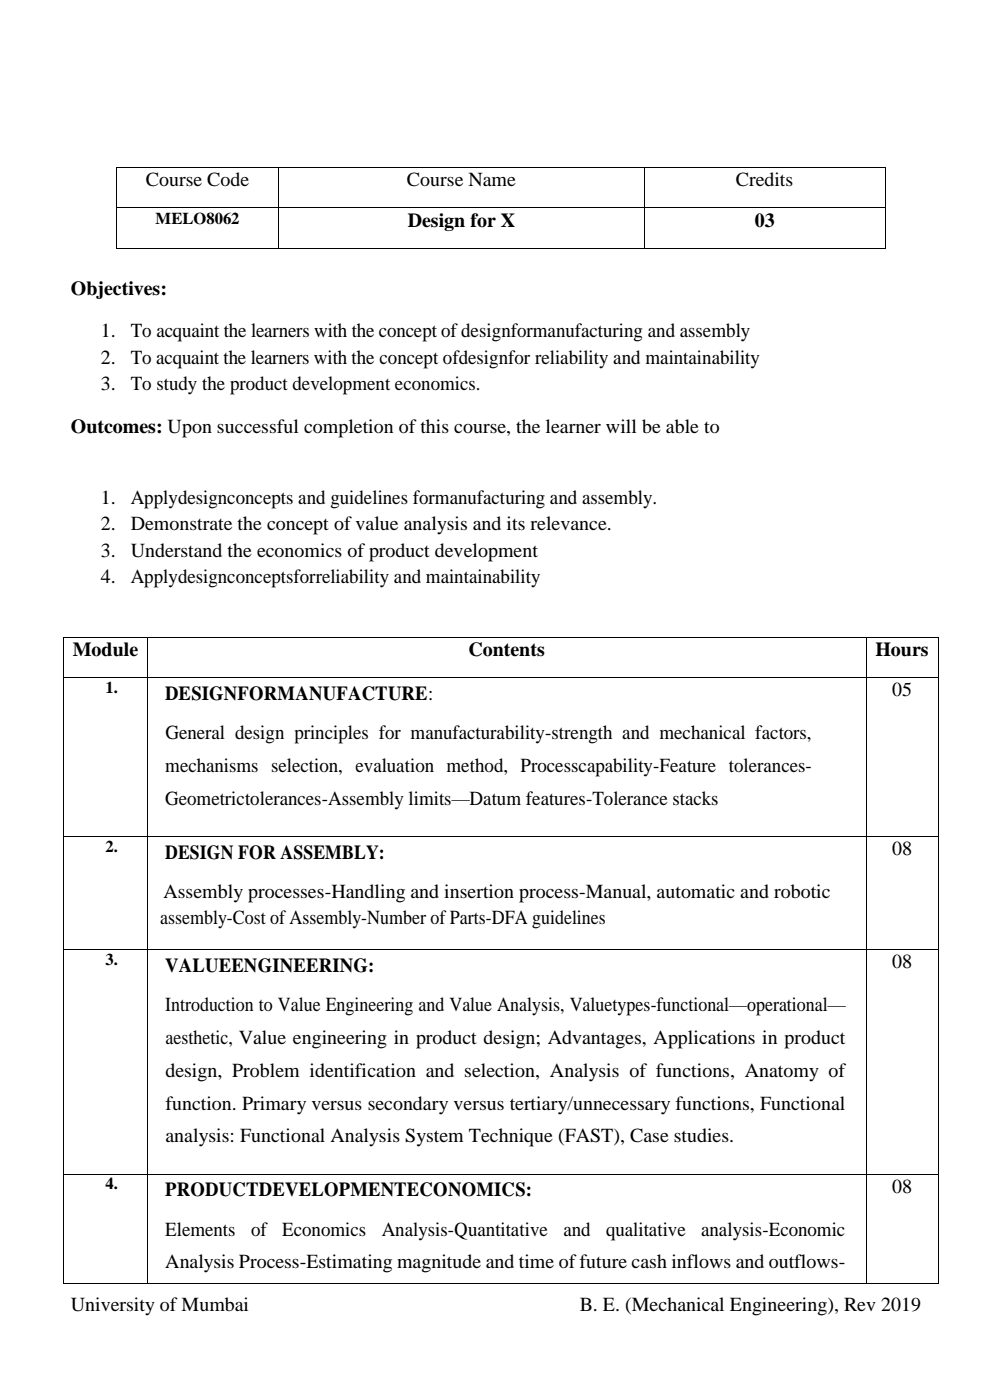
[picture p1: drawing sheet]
<svg xmlns="http://www.w3.org/2000/svg" width="210mm" height="297mm" viewBox="0 0 210 297" stroke-linecap="round" stroke-linejoin="round" font-family="sans-serif">
<defs><g id="words">
<g font-size="4.2">
<text x="30.9" y="39.4">Course Code</text>
<text x="86.3" y="39.4">Course Name</text>
<text x="156.1" y="39.4">Credits</text>
<text x="86.5" y="48.1">Design for X</text>
<text x="160.1" y="48.1">03</text>
<text x="15" y="62.5">Objectives:</text>
<text x="21.4" y="71.6">1.</text>
<text x="27.7" y="71.6">To acquaint the learners with the concept of designformanufacturing and assembly</text>
<text x="21.4" y="77.1">2.</text>
<text x="27.7" y="77.1">To acquaint the learners with the concept ofdesignfor reliability and maintainability</text>
<text x="21.4" y="82.8">3.</text>
<text x="27.7" y="82.8">To study the product development economics.</text>
<text x="15" y="91.9">Outcomes: Upon successful completion of this course, the learner will be able to</text>
<text x="21.4" y="106.9">1.</text>
<text x="27.7" y="106.9">Applydesignconcepts and guidelines formanufacturing and assembly.</text>
<text x="21.4" y="112.5">2.</text>
<text x="27.7" y="112.5">Demonstrate the concept of value analysis and its relevance.</text>
<text x="21.4" y="118.1">3.</text>
<text x="27.7" y="118.1">Understand the economics of product development</text>
<text x="21.4" y="123.7">4.</text>
<text x="27.7" y="123.7">Applydesignconceptsforreliability and maintainability</text>
<text x="15.5" y="139.3">Module</text>
<text x="99.4" y="139.3">Contents</text>
<text x="185.7" y="139.3">Hours</text>
<text x="35" y="148.4">DESIGNFORMANUFACTURE:</text>
<text x="189.3" y="147.8">05</text>
<text x="35.1" y="156.8">General design principles for manufacturability-strength and mechanical factors,</text>
<text x="35.1" y="163.8">mechanisms selection, evaluation method, Processcapability-Feature tolerances-</text>
<text x="35.1" y="170.8">Geometrictolerances-Assembly limits—Datum features-Tolerance stacks</text>
<text x="35" y="182.2">DESIGN FOR ASSEMBLY:</text>
<text x="189.3" y="181.4">08</text>
<text x="34.7" y="190.5">Assembly processes-Handling and insertion process-Manual, automatic and robotic</text>
<text x="34" y="196.1">assembly-Cost of Assembly-Number of Parts-DFA guidelines</text>
<text x="35.1" y="206.2">VALUEENGINEERING:</text>
<text x="189.3" y="205.4">08</text>
<text x="35" y="214.5">Introduction to Value Engineering and Value Analysis, Valuetypes-functional—operational—</text>
<text x="35.1" y="221.5">aesthetic, Value engineering in product design; Advantages, Applications in product</text>
<text x="35.1" y="228.4">design, Problem identification and selection, Analysis of functions, Anatomy of</text>
<text x="35.1" y="235.4">function. Primary versus secondary versus tertiary/unnecessary functions, Functional</text>
<text x="35.1" y="242.4">analysis: Functional Analysis System Technique (FAST), Case studies.</text>
<text x="35.1" y="253.8">PRODUCTDEVELOPMENTECONOMICS:</text>
<text x="189.3" y="253">08</text>
<text x="35.1" y="262.1">Elements</text>
<text x="53.3" y="262.1">of</text>
<text x="59.9" y="262.1">Economics</text>
<text x="81" y="262.1">Analysis-Quantitative</text>
<text x="119.5" y="262.1">and</text>
<text x="128.6" y="262.1">qualitative</text>
<text x="148.8" y="262.1">analysis-Economic</text>
<text x="35.1" y="269.1">Analysis Process-Estimating magnitude and time of future cash inflows and outflows-</text>
<text x="15" y="278">University of Mumbai</text>
<text x="123" y="278">B. E. (Mechanical Engineering), Rev 2019</text>
</g>
<g font-size="3.5">
<text x="33" y="47.4">MELO8062</text>
<text x="22.4" y="147.1">1.</text>
<text x="22.4" y="180.7">2.</text>
<text x="22.4" y="204.7">3.</text>
<text x="22.4" y="252.3">4.</text>
</g>
</g></defs>
<g fill="#000">
<path d="M24.6 35.4h.2v.2h-.2z" fill-rule="evenodd"/>
<path d="M24.6 35.4h.2v.2h-.2z" fill-rule="evenodd"/>
<path d="M59.1 35.4h.1v.2h-.1z" fill-rule="evenodd"/>
<path d="M136.5 35.4h.2v.2h-.2z" fill-rule="evenodd"/>
<path d="M187.7 35.4h.2v.2h-.2z" fill-rule="evenodd"/>
<path d="M187.7 35.4h.2v.2h-.2z" fill-rule="evenodd"/>
<path d="M24.6 43.9h.2v.2h-.2z" fill-rule="evenodd"/>
<path d="M24.6 52.5h.2v.2h-.2z" fill-rule="evenodd"/>
<path d="M24.6 52.5h.2v.2h-.2z" fill-rule="evenodd"/>
<path d="M59.1 43.9h.1v.2h-.1z" fill-rule="evenodd"/>
<path d="M59.1 52.5h.1v.2h-.1z" fill-rule="evenodd"/>
<path d="M136.5 43.9h.2v.2h-.2z" fill-rule="evenodd"/>
<path d="M136.5 52.5h.2v.2h-.2z" fill-rule="evenodd"/>
<path d="M187.7 43.9h.2v.2h-.2z" fill-rule="evenodd"/>
<path d="M187.7 52.5h.2v.2h-.2z" fill-rule="evenodd"/>
<path d="M187.7 52.5h.2v.2h-.2z" fill-rule="evenodd"/>
<path d="M13.4 135.1h.2v.2h-.2z" fill-rule="evenodd"/>
<path d="M13.4 135.1h.2v.2h-.2z" fill-rule="evenodd"/>
<path d="M31.2 135.1h.2v.2h-.2z" fill-rule="evenodd"/>
<path d="M183.6 135.1h.2v.2h-.2z" fill-rule="evenodd"/>
<path d="M199 135.1h.1v.2h-.1z" fill-rule="evenodd"/>
<path d="M199 135.1h.1v.2h-.1z" fill-rule="evenodd"/>
<path d="M13.4 143.7h.2v.2h-.2z" fill-rule="evenodd"/>
<path d="M31.2 143.7h.2v.2h-.2z" fill-rule="evenodd"/>
<path d="M183.6 143.7h.2v.2h-.2z" fill-rule="evenodd"/>
<path d="M199 143.7h.1v.2h-.1z" fill-rule="evenodd"/>
<path d="M13.4 177.4h.2v.2h-.2z" fill-rule="evenodd"/>
<path d="M31.2 177.4h.2v.2h-.2z" fill-rule="evenodd"/>
<path d="M183.6 177.4h.2v.2h-.2z" fill-rule="evenodd"/>
<path d="M199 177.4h.1v.2h-.1z" fill-rule="evenodd"/>
<path d="M13.4 201.4h.2v.2h-.2z" fill-rule="evenodd"/>
<path d="M31.2 201.4h.2v.2h-.2z" fill-rule="evenodd"/>
<path d="M183.6 201.4h.2v.2h-.2z" fill-rule="evenodd"/>
<path d="M199 201.4h.1v.2h-.1z" fill-rule="evenodd"/>
<path d="M13.4 249h.2v.2h-.2z" fill-rule="evenodd"/>
<path d="M31.2 249h.2v.2h-.2z" fill-rule="evenodd"/>
<path d="M183.6 249h.2v.2h-.2z" fill-rule="evenodd"/>
<path d="M199 249h.1v.2h-.1z" fill-rule="evenodd"/>
<path d="M13.4 272.2h.2v.1h-.2z" fill-rule="evenodd"/>
<path d="M13.4 272.2h.2v.1h-.2z" fill-rule="evenodd"/>
<path d="M31.2 272.2h.2v.1h-.2z" fill-rule="evenodd"/>
<path d="M183.6 272.2h.2v.1h-.2z" fill-rule="evenodd"/>
<path d="M199 272.2h.1v.1h-.1z" fill-rule="evenodd"/>
<path d="M199 272.2h.1v.1h-.1z" fill-rule="evenodd"/>
</g>
<g fill="none" stroke="#000" stroke-width=".21">
<path d="M24.7 35.6v8.3M24.8 35.5h34.3M59.1 35.6v8.3M59.2 35.5h77.3M136.6 35.6v8.3M136.7 35.5h51M187.8 35.6v8.3M24.7 44.1v8.4M24.8 44h34.3M24.8 52.6h34.3M59.1 44.1v8.4M59.2 44h77.3"/>
<path d="M59.2 52.6h77.3M136.6 44.1v8.4M136.7 44h51M136.7 52.6h51M187.8 44.1v8.4M13.5 135.3v8.4M13.6 135.2h17.6M31.3 135.3v8.4M31.4 135.2h152.2M183.7 135.3v8.4M183.8 135.2h15.2M199 135.3v8.4"/>
<path d="M13.5 143.9v33.5M13.6 143.8h17.6M31.3 143.9v33.5M31.4 143.8h152.2M183.7 143.9v33.5M183.8 143.8h15.2M199 143.9v33.5M13.5 177.6v23.8M13.6 177.5h17.6M31.3 177.6v23.8M31.4 177.5h152.2M183.7 177.6v23.8"/>
<path d="M183.8 177.5h15.2M199 177.6v23.8M13.5 201.6v47.4M13.6 201.5h17.6M31.3 201.6v47.4M31.4 201.5h152.2M183.7 201.6v47.4M183.8 201.5h15.2M199 201.6v47.4M13.5 249.2v23M13.6 249.1h17.6M31.3 249.2v23"/>
<path d="M31.4 249.1h152.2M183.7 249.2v23M183.8 249.1h15.2M199 249.2v23M13.6 272.2h17.6M31.4 272.2h152.2M183.8 272.2h15.2"/>
</g>
<use href="#words"/>
</svg>
